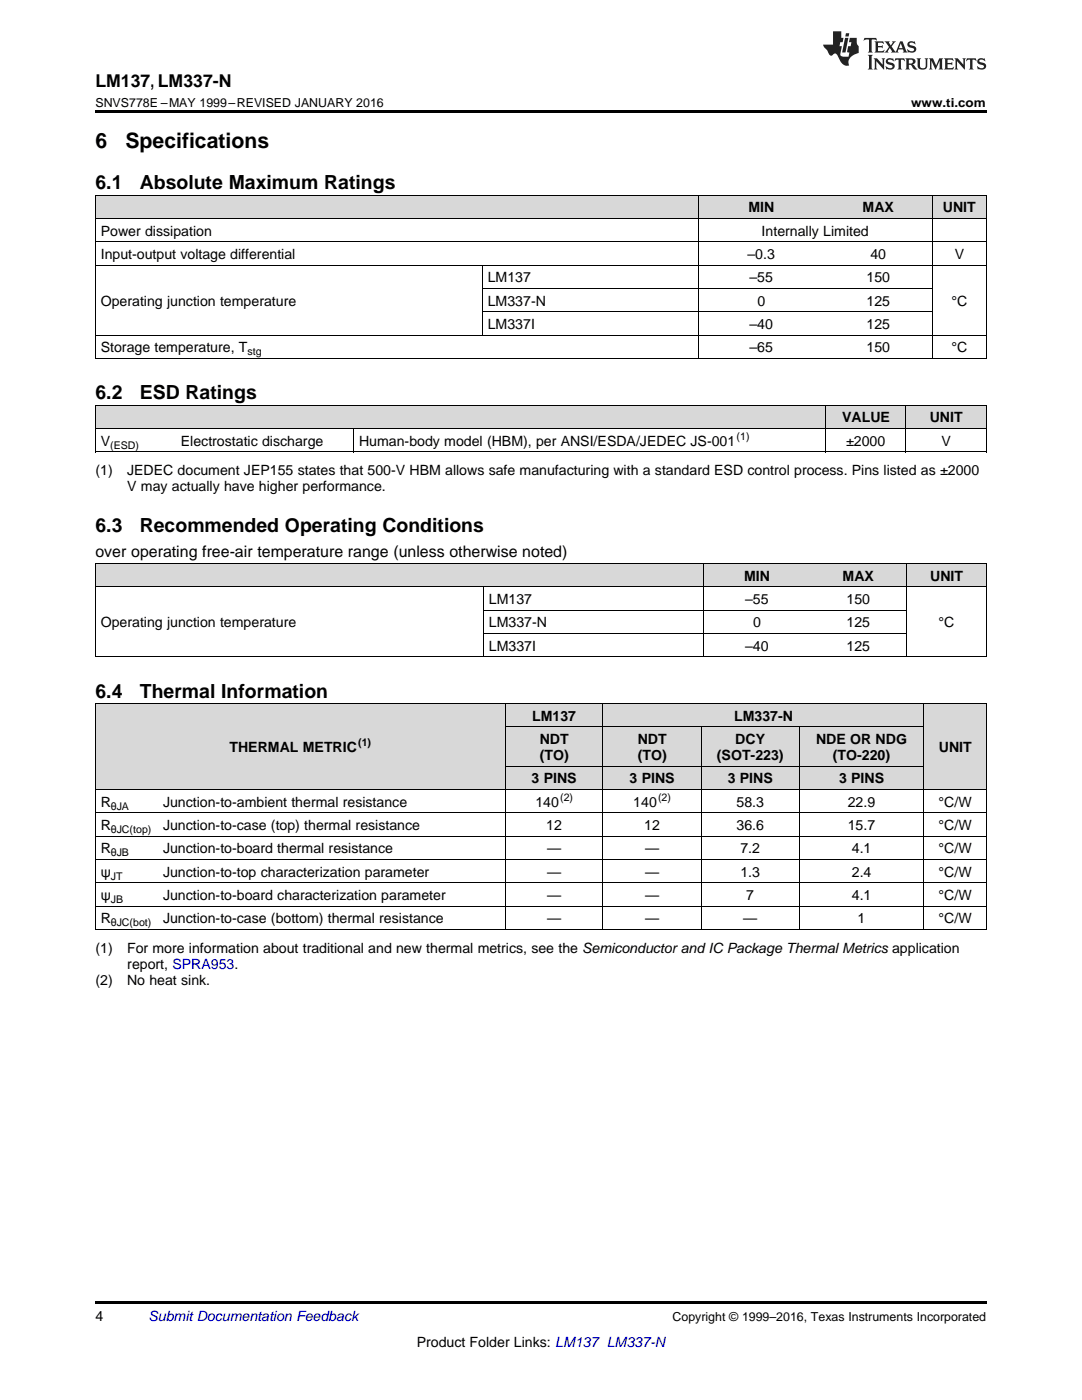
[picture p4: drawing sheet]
<svg xmlns="http://www.w3.org/2000/svg" width="216mm" height="279mm" viewBox="0 0 216 279" stroke-linecap="round" stroke-linejoin="round" font-family="sans-serif">
<defs><g id="words">
<g font-size="4.2">
<text x="19" y="29.6">6</text>
<text x="25" y="29.6">Specifications</text>
</g>
<g font-size="3.9">
<text x="19" y="37.7">6.1</text>
<text x="27.9" y="37.7">Absolute Maximum Ratings</text>
<text x="19" y="79.7">6.2</text>
<text x="27.9" y="79.7">ESD Ratings</text>
<text x="19" y="106.1">6.3</text>
<text x="27.9" y="106.1">Recommended Operating Conditions</text>
<text x="19" y="139.2">6.4</text>
<text x="27.9" y="139.2">Thermal Information</text>
</g>
<text font-size="3.5" x="19" y="17.3">LM137, LM337-N</text>
<text font-size="3.2" x="19" y="111.2">over operating free-air temperature range (unless otherwise noted)</text>
<g font-size="2.8">
<text x="20.1" y="47">Power dissipation</text>
<text x="149.3" y="42.4">MIN</text>
<text x="152" y="47">Internally Limited</text>
<text x="172.1" y="42.4">MAX</text>
<text x="188.1" y="42.4">UNIT</text>
<text x="20.1" y="51.7">Input-output voltage differential</text>
<text x="149.2" y="51.7">–0.3</text>
<text x="173.7" y="51.7">40</text>
<text x="190.5" y="51.7">V</text>
<text x="97.3" y="56.3">LM137</text>
<text x="149.5" y="56.3">–55</text>
<text x="172.9" y="56.3">150</text>
<text x="20.1" y="61">Operating junction temperature</text>
<text x="97.3" y="61">LM337-N</text>
<text x="97.3" y="65.7">LM337I</text>
<text x="149.5" y="65.7">–40</text>
<text x="151.1" y="61">0</text>
<text x="172.9" y="61">125</text>
<text x="172.9" y="65.7">125</text>
<text x="189.8" y="61">°C</text>
<text x="20.1" y="70.3">Storage temperature, T</text>
<text x="149.5" y="70.3">–65</text>
<text x="172.9" y="70.3">150</text>
<text x="189.8" y="70.3">°C</text>
<text x="20.1" y="89">V</text>
<text x="36.1" y="89">Electrostatic discharge</text>
<text x="71.6" y="89">Human-body model (HBM), per ANSI/ESDA/JEDEC JS-001</text>
<text x="168" y="84.3">VALUE</text>
<text x="168.9" y="89">±2000</text>
<text x="185.5" y="84.3">UNIT</text>
<text x="187.9" y="89">V</text>
<text x="19" y="94.8">(1)</text>
<text x="25.4" y="94.8">JEDEC document JEP155 states that 500-V HBM allows safe manufacturing with a standard ESD control process. Pins listed as ±2000</text>
<text x="25.4" y="98">V may actually have higher performance.</text>
<text x="148.5" y="115.9">MIN</text>
<text x="168.1" y="115.9">MAX</text>
<text x="185.6" y="115.9">UNIT</text>
<text x="20.1" y="125.2">Operating junction temperature</text>
<text x="97.5" y="120.5">LM137</text>
<text x="97.5" y="125.2">LM337-N</text>
<text x="148.7" y="120.5">–55</text>
<text x="150.3" y="125.2">0</text>
<text x="168.9" y="120.5">150</text>
<text x="168.9" y="125.2">125</text>
<text x="187.3" y="125.2">°C</text>
<text x="97.5" y="129.9">LM337I</text>
<text x="148.7" y="129.9">–40</text>
<text x="168.9" y="129.9">125</text>
<text x="106.2" y="143.9">LM137</text>
<text x="146.5" y="143.9">LM337-N</text>
<text x="107.7" y="148.5">NDT</text>
<text x="127.2" y="148.5">NDT</text>
<text x="146.7" y="148.5">DCY</text>
<text x="162.8" y="148.5">NDE OR NDG</text>
<text x="45.8" y="150.1">THERMAL METRIC</text>
<text x="107.7" y="151.7">(TO)</text>
<text x="127.2" y="151.7">(TO)</text>
<text x="143.1" y="151.7">(SOT-223)</text>
<text x="166.2" y="151.7">(TO-220)</text>
<text x="187.3" y="150.1">UNIT</text>
<text x="20.1" y="161">R</text>
<text x="32.5" y="161">Junction-to-ambient thermal resistance</text>
<text x="106.1" y="156.4">3 PINS</text>
<text x="106.8" y="161">140</text>
<text x="125.6" y="156.4">3 PINS</text>
<text x="126.4" y="161">140</text>
<text x="145.2" y="156.4">3 PINS</text>
<text x="147" y="161">58.3</text>
<text x="167.4" y="156.4">3 PINS</text>
<text x="169.2" y="161">22.9</text>
<text x="187.3" y="161">°C/W</text>
<text x="20.1" y="165.7">R</text>
<text x="32.5" y="165.7">Junction-to-case (top) thermal resistance</text>
<text x="109" y="165.7">12</text>
<text x="128.6" y="165.7">12</text>
<text x="147" y="165.7">36.6</text>
<text x="169.2" y="165.7">15.7</text>
<text x="187.3" y="165.7">°C/W</text>
<text x="20.1" y="170.3">R</text>
<text x="32.5" y="170.3">Junction-to-board thermal resistance</text>
<text x="109.2" y="170.3">—</text>
<text x="128.7" y="170.3">—</text>
<text x="147.7" y="170.3">7.2</text>
<text x="170" y="170.3">4.1</text>
<text x="187.3" y="170.3">°C/W</text>
<text x="20.1" y="175">ψ</text>
<text x="20.1" y="179.6">ψ</text>
<text x="32.5" y="175">Junction-to-top characterization parameter</text>
<text x="32.5" y="179.6">Junction-to-board characterization parameter</text>
<text x="109.2" y="175">—</text>
<text x="109.2" y="179.6">—</text>
<text x="128.7" y="175">—</text>
<text x="128.7" y="179.6">—</text>
<text x="147.7" y="175">1.3</text>
<text x="148.9" y="179.6">7</text>
<text x="170" y="175">2.4</text>
<text x="170" y="179.6">4.1</text>
<text x="187.3" y="175">°C/W</text>
<text x="187.3" y="179.6">°C/W</text>
<text x="20.1" y="184.3">R</text>
<text x="32.5" y="184.3">Junction-to-case (bottom) thermal resistance</text>
<text x="109.2" y="184.3">—</text>
<text x="128.7" y="184.3">—</text>
<text x="148.3" y="184.3">—</text>
<text x="171.1" y="184.3">1</text>
<text x="187.3" y="184.3">°C/W</text>
<text x="19" y="190.1">(1)</text>
<text x="25.4" y="190.1">For more information about traditional and new thermal metrics, see the Semiconductor and IC Package Thermal Metrics application</text>
<text x="19" y="196.5">(2)</text>
<text x="25.4" y="196.5">No heat sink.</text>
<text x="25.4" y="193.3">report, SPRA953.</text>
<text x="19" y="263.6">4</text>
<text x="83.1" y="268.9">Product Folder Links: LM137 LM337-N</text>
</g>
<text font-size="2.8" fill="#0000c8" x="29.6" y="263.6">Submit Documentation Feedback</text>
<g font-size="2.5">
<text x="19" y="21.4">SNVS778E –MAY 1999–REVISED JANUARY 2016</text>
<text x="181.8" y="21.4">www.ti.com</text>
<text x="134.2" y="263.6">Copyright © 1999–2016, Texas Instruments Incorporated</text>
</g>
<g font-size="2.1">
<text x="49.4" y="70.9">stg</text>
<text x="22" y="89.5">(ESD)</text>
<text x="147" y="87.8">(1)</text>
<text x="71.5" y="149">(1)</text>
<text x="22.1" y="161.6">θJA</text>
<text x="111.8" y="159.9">(2)</text>
<text x="131.3" y="159.9">(2)</text>
<text x="22.1" y="166.2">θJC(top)</text>
<text x="22.1" y="170.9">θJB</text>
<text x="22.1" y="175.5">JT</text>
<text x="22.1" y="180.2">JB</text>
<text x="22.1" y="184.9">θJC(bot)</text>
</g>
</g></defs>
<g fill="#d8d8d8">
<path d="M19 140.5h12.5v17.1h-12.5z"/>
<path d="M31.5 140.5h69.3v17.1h-69.3z"/>
<path d="M100.8 153h19.6v4.6h-19.6z"/>
<path d="M120.4 153h19.5v4.6h-19.5z"/>
<path d="M139.9 153h19.6v4.6h-19.6z"/>
<path d="M159.5 153h24.9v4.6h-24.9z"/>
<path d="M184.4 140.5h12.4v17.1h-12.4z"/>
<path d="M100.8 145.1h19.6v7.9h-19.6z"/>
<path d="M120.4 145.1h19.5v7.9h-19.5z"/>
<path d="M139.9 145.1h19.6v7.9h-19.6z"/>
<path d="M159.5 145.1h24.9v7.9h-24.9z"/>
<path d="M100.8 140.5h19.6v4.6h-19.6z"/>
<path d="M120.4 140.5h19.5v4.6h-19.5z"/>
<path d="M139.9 140.5h19.6v4.6h-19.6z"/>
<path d="M159.5 140.5h24.9v4.6h-24.9z"/>
<path d="M19 112.5h47.6v4.7h-47.6z"/>
<path d="M66.6 112.5h29.9v4.7h-29.9z"/>
<path d="M96.5 112.5h44v4.7h-44z"/>
<path d="M140.5 112.5h21.1v4.7h-21.1z"/>
<path d="M161.6 112.5h19.4v4.7h-19.4z"/>
<path d="M181 112.5h15.8v4.7h-15.8z"/>
<path d="M19 80.9h16v4.7h-16z"/>
<path d="M35 80.9h35.6v4.7h-35.6z"/>
<path d="M70.6 80.9h94.2v4.7h-94.2z"/>
<path d="M164.8 80.9h16v4.7h-16z"/>
<path d="M180.8 80.9h16v4.7h-16z"/>
<path d="M19 39h77.3v4.6h-77.3z"/>
<path d="M96.3 39h43v4.6h-43z"/>
<path d="M139.3 39h25.2v4.6h-25.2z"/>
<path d="M164.5 39h21.6v4.6h-21.6z"/>
<path d="M186.1 39h10.7v4.6h-10.7z"/>
</g>
<g fill="#000">
<path d="M19 22h177.8v.5h-177.8zM19 90.2h.2zM70.5 90.2h.1zM164.7 90.2h.1zM180.7 90.2h.1zM196.7 90.2h.1zM19 131.1h.2zM96.4 131.1h.1zM140.4 131.1h.1zM161.5 131.1h.1zM180.9 131.1h.1zM196.7 131.1h.1z"/>
<path d="M19 185.5l.2 .1zM100.7 185.5l.1 .1zM120.3 185.5l.1 .1zM139.8 185.5l.1 .1zM159.4 185.5l.1 .1zM184.3 185.5l.1 .1zM196.7 185.5l.1 .1zM19 259.7h177.8v.5h-177.8z"/>
</g>
<g fill="none" stroke="#000" stroke-width=".2">
<path d="M19 38.9h177.8M19.1 39v32.6M139.3 39v32.6M186 39v32.6M196.8 39v32.6M19 52.9h177.8M19 48.2h177.8M19 43.6h177.8M96.2 53v13.9M96.3 57.6h89.7M19 71.5h177.8M19 66.9h177.8"/>
<path d="M96.3 62.2h89.7M19 90.2h177.8M19 85.5h177.8M19 80.9h177.8M19.1 80.9v9.3M70.5 85.5v4.7M164.8 80.9v9.3M180.8 80.9v9.3M196.8 80.9v9.3M19 117.1h177.8M19 112.4h177.8M19.1 112.5v18.6"/>
<path d="M96.4 117.1v14M140.5 112.5v18.6M180.9 112.5v18.6M196.8 112.5v18.6M19 131.1h177.8M96.5 126.4h84.4M96.5 121.8h84.4M19 140.4h177.8v45.2M19 157.6h177.8M19.1 140.4v45.2M100.8 140.4v45.2M100.8 152.9h83.6"/>
<path d="M100.8 145.1h83.6M120.3 140.4v45.2M139.9 145.1v40.5M159.4 145.1v40.5M184.3 140.4v45.2M19 176.2h177.8M19 171.5h177.8M19 166.9h177.8M19 162.2h177.8M19 185.5h177.8M19 180.9h177.8"/>
</g>
<g fill="#231f20">
<path d="M172.5 7.6l-.1 .5 .4-.2h.6v.1v2.1l-.2 .4h.9l-.2-.4v-2.1l.1-.1h.5l.5 .2-.2-.5zM174.5 8.3l.2 .3v1.5l-.2 .4h1.8l.2-.6a1.04 1.04 0 0 1-1.3 .2v-.7h.6l.3 .2v-.6l-.3 .2h-.6v-.6l.8-.1 .4 .3-.2-.5zM176.5 8.3l.9 1.1-.9 1.1h.8l-.2-.2 .4-.7 .5 .7-.2 .2h1.5l-.2-.2 .2-.4h.9l.1 .4-.2 .2h1l-.3-.3-.7-1.9h-.5l-.9 2-.8-1 .9-1h-.8l.1 .3-.4 .5-.3-.6 .1-.2zM179.7 8.6l.4 1h-.7zM181.3 8.4a.63 .63 0 0 0-.2 .7 .63 .63 0 0 0 .6 .4l.6 .2 .1 .2a.75 .75 0 0 1-.7 .4 .75 .75 0 0 1-.6-.5l.1 .7 .1-.1a1.11 1.11 0 0 0 1.5-.6 1.13 1.13 0 0 0-1.2-.8l-.1-.4a1.04 1.04 0 0 1 1.2 .2l-.2-.5-.2 .1-.4-.2zM173.2 10.9l.2 .4v2.2l-.2 .4h1l-.3-.4v-2.2l.3-.4zM174.3 11.6l.3 .4v1.5l-.3 .4h.8l-.2-.4v-1.3l1.5 1.7v-1.9l.2-.4h-.7l.2 .4v.9l-1.1-1.3zM177 11.8a.62 .62 0 0 0-.2 .7 .62 .62 0 0 0 .6 .4l.6 .1 .1 .3a.76 .76 0 0 1-.7 .3 .76 .76 0 0 1-.7-.4l.2 .7 .1-.1a1.11 1.11 0 0 0 1.5-.6 1.13 1.13 0 0 0-1.2-.8l-.1-.4a1.04 1.04 0 0 1 1.2 .2l-.2-.6-.2 .1-.5-.1zM178.7 11.6l-.2 .6a.61 .61 0 0 1 .8-.3v1.6l-.2 .4h.9l-.2-.4v-1.6a.63 .63 0 0 1 .7 .3l-.1-.6zM180.6 11.6l.3 .4v1.5l-.3 .4h1l-.2-.2-.1-.8 .6 .2a.76 .76 0 0 0 1.2 .7l-1-1a.58 .58 0 0 0 .6-.5 .58 .58 0 0 0-.5-.6zM181.4 11.9h.1a.45 .45 0 0 1 .5 .1 .45 .45 0 0 1 .1 .5l-.8 .2zM182.9 11.6l.2 .2a2.17 2.17 0 0 0 .3 1.9 .99 .99 0 0 0 1.6-.6v-1.1l.2-.4h-.7l.2 .2a1.92 1.92 0 0 1-.2 1.8 .6 .6 0 0 1-.9-.5v-1.1l.2-.4zM185.4 11.6l.2 .4v1.5l-.2 .4h.7l-.2-.4v-1.4l.8 1.8 .8-1.8v1.4l-.2 .4h.9l-.2-.4v-1.5l.2-.4h-.8l-.6 1.5-.6-1.5zM188.4 11.6l.2 .4v1.5l-.2 .4h1.8l.1-.6a1.04 1.04 0 0 1-1.2 .1v-.6h.5l.4 .2v-.6l-.4 .2h-.5v-.7h.8l.3 .3-.1-.6zM190.5 11.6l.2 .4v1.5l-.2 .4h.7l-.2-.4v-1.3l1.5 1.7v-1.9l.2-.4h-.7l.2 .4v.9l-1.1-1.3zM192.9 11.6l-.1 .6a.61 .61 0 0 1 .7-.3l.1 1.6-.3 .4h1l-.3-.4 .1-1.6a.63 .63 0 0 1 .7 .3l-.1-.6zM195.2 11.8a.62 .62 0 0 0-.2 .7 .62 .62 0 0 0 .6 .4l.6 .1 .1 .3a.76 .76 0 0 1-.7 .3 .76 .76 0 0 1-.6-.4l.1 .7 .1-.1a1.11 1.11 0 0 0 1.6-.6 1.13 1.13 0 0 0-1.3-.8l-.1-.4a1.04 1.04 0 0 1 1.2 .2l-.1-.6-.2 .1-.5-.1z"/>
<path d="M166.2 6.3v2.6h-1.9v.4l.8 .9a.91 .91 0 0 0 1 .8 .56 .56 0 0 1 .5-.3 .56 .56 0 0 1 .5 .3l.4 .8a1.53 1.53 0 0 0 1.9 1.2 1.54 1.54 0 0 1 1-2.1l.9-.3v-1.4a1.52 1.52 0 0 1-.4-1.6h-1.3l-.2 .8h.5l-.2 .8h-.5l-.1 1v.2l.4 .1-.2 .8a1.93 1.93 0 0 1-1.6-.3l.3-1.8h-.5l.2-.8h.4l.2-.8h-.4v-1.3zM168.6 7.6l-.6 2.9h.7l.6-2.9zM168.8 6.6l-.1 .7h.6l.2-.7z"/>
</g>
<use href="#words"/>
</svg>
